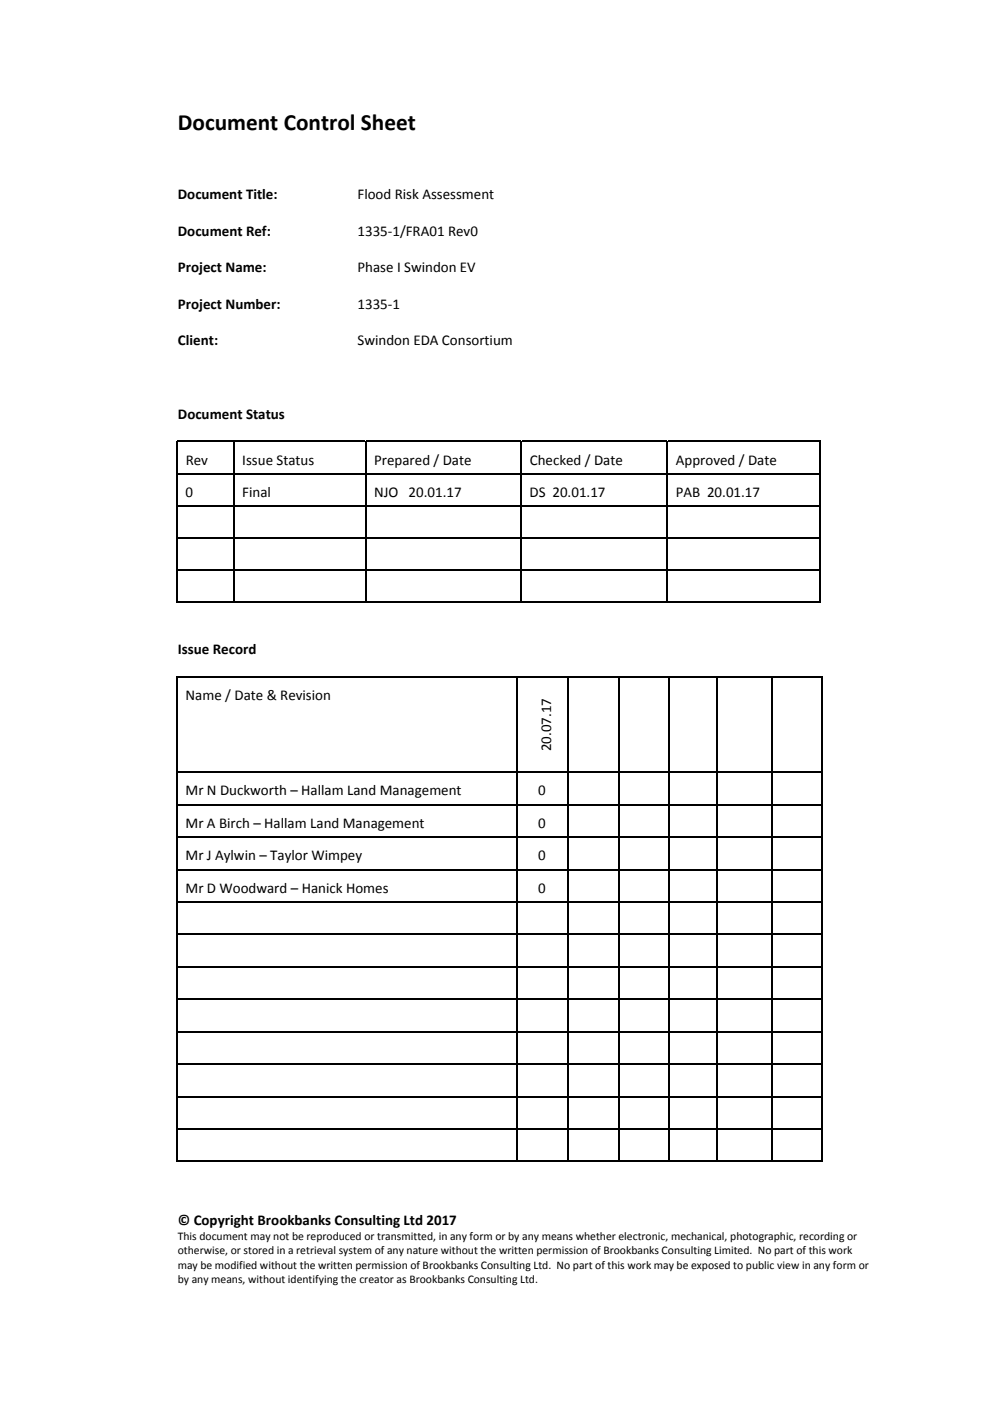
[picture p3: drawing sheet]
<svg xmlns="http://www.w3.org/2000/svg" width="210mm" height="297mm" viewBox="0 0 210 297" stroke-linecap="round" stroke-linejoin="round" font-family="sans-serif">
<defs><g id="words">
<text font-size="4.9" x="37.7" y="27.5">Document Control Sheet</text>
<g font-size="3.2">
<text x="37.7" y="42.2">Document Title:</text>
<text x="75.8" y="42.2">Flood Risk Assessment</text>
<text x="37.7" y="50">Document Ref:</text>
<text x="75.8" y="50">1335‐1/FRA01 Rev0</text>
<text x="37.7" y="57.7">Project Name:</text>
<text x="75.8" y="57.7">Phase I Swindon EV</text>
<text x="37.7" y="65.5">Project Number:</text>
<text x="75.8" y="65.5">1335‐1</text>
<text x="37.7" y="73.2">Client:</text>
<text x="75.8" y="73.2">Swindon EDA Consortium</text>
<text x="37.7" y="88.8">Document Status</text>
<text x="39.4" y="98.5">Rev</text>
<text x="51.4" y="98.5">Issue Status</text>
<text x="79.4" y="98.5">Prepared / Date</text>
<text x="112.4" y="98.5">Checked / Date</text>
<text x="143.3" y="98.5">Approved / Date</text>
<text x="39.4" y="105.3">0</text>
<text x="51.4" y="105.3">Final</text>
<text x="79.4" y="105.3">NJO 20.01.17</text>
<text x="112.3" y="105.3">DS 20.01.17</text>
<text x="143.3" y="105.3">PAB 20.01.17</text>
<text x="37.7" y="138.6">Issue Record</text>
<text x="39.4" y="148.4">Name / Date &amp; Revision</text>
<text x="116.9" y="159.3" transform="rotate(-90 116.9 159.3)">20.07.17</text>
<text x="39.4" y="168.7">Mr N Duckworth – Hallam Land Management</text>
<text x="114.2" y="168.7">0</text>
<text x="39.4" y="175.5">Mr A Birch – Hallam Land Management</text>
<text x="114.2" y="175.5">0</text>
<text x="39.4" y="182.4">Mr J Aylwin – Taylor Wimpey</text>
<text x="114.2" y="182.4">0</text>
<text x="39.4" y="189.3">Mr D Woodward – Hanick Homes</text>
<text x="114.2" y="189.3">0</text>
<text x="37.7" y="259.7">© Copyright Brookbanks Consulting Ltd 2017</text>
</g>
<g font-size="2.5">
<text x="37.7" y="262.9">This document may not be reproduced or transmitted, in any form or by any means whether electronic, mechanical, photographic, recording or</text>
<text x="37.7" y="269">may be modified without the written permission of Brookbanks Consulting Ltd. No part of this work may be exposed to public view in any form or</text>
<text x="37.7" y="265.9">otherwise, or stored in a retrieval system of any nature without the written permission of Brookbanks Consulting Limited. No part of this work</text>
<text x="37.7" y="272">by any means, without identifying the creator as Brookbanks Consulting Ltd.</text>
</g>
</g></defs>
<g fill="#000">
<path d="M37.5 93.5h.2v.2h-.2zM49.5 93.5h.2v.2h-.2zM77.5 93.5h.2v.2h-.2zM110.5 93.5h.2v.2h-.2zM141.4 93.5h.3v.2h-.3zM173.9 93.5h.2v.2h-.2zM37.5 100.3h.2v.3h-.2zM37.5 107.1h.2v.3h-.2zM37.5 113.9h.2v.3h-.2zM49.5 100.3h.2v.3h-.2zM49.5 107.1h.2v.3h-.2zM49.5 113.9h.2v.3h-.2z"/>
<path d="M77.5 100.3h.2v.3h-.2zM77.5 107.1h.2v.3h-.2zM77.5 113.9h.2v.3h-.2zM110.5 100.3h.2v.3h-.2zM110.5 107.1h.2v.3h-.2zM110.5 113.9h.2v.3h-.2zM141.4 100.3h.3v.3h-.3zM141.4 107.1h.3v.3h-.3zM141.4 113.9h.3v.3h-.3zM173.9 100.3h.2v.3h-.2zM173.9 107.1h.2v.3h-.2zM173.9 113.9h.2v.3h-.2z"/>
<path d="M37.5 120.8h.2v.2h-.2zM49.5 120.8h.2v.2h-.2zM77.5 120.8h.2v.2h-.2zM110.5 120.8h.2v.2h-.2zM141.4 120.8h.3v.2h-.3zM173.9 120.8h.2v.2h-.2zM173.9 127.6h.2v.2h-.2zM37.5 143.3h.2v.3h-.2zM109.5 143.3h.2v.3h-.2zM120.3 143.3h.2v.3h-.2zM131.1 143.3h.2v.3h-.2zM141.9 143.3h.2v.3h-.2z"/>
<path d="M151.9 143.3h.2v.3h-.2zM163.5 143.3h.3v.3h-.3zM174.3 143.3h.3v.3h-.3zM37.5 163.6h.2v.3h-.2zM37.5 170.5h.2v.3h-.2zM37.5 177.4h.2v.2h-.2zM109.5 163.6h.2v.3h-.2zM109.5 170.5h.2v.3h-.2zM109.5 177.4h.2v.2h-.2zM120.3 163.6h.2v.3h-.2zM120.3 170.5h.2v.3h-.2zM120.3 177.4h.2v.2h-.2z"/>
<path d="M131.1 163.6h.2v.3h-.2zM131.1 170.5h.2v.3h-.2zM131.1 177.4h.2v.2h-.2zM141.9 163.6h.2v.3h-.2zM141.9 170.5h.2v.3h-.2zM141.9 177.4h.2v.2h-.2zM151.9 163.6h.2v.3h-.2zM151.9 170.5h.2v.3h-.2zM151.9 177.4h.2v.2h-.2zM163.5 163.6h.3v.3h-.3zM163.5 170.5h.3v.3h-.3zM163.5 177.4h.3v.2h-.3z"/>
<path d="M174.3 163.6h.3v.3h-.3zM174.3 170.5h.3v.3h-.3zM174.3 177.4h.3v.2h-.3zM37.5 184.2h.2v.3h-.2zM37.5 191.1h.2v.3h-.2zM37.5 198h.2v.3h-.2zM109.5 184.2h.2v.3h-.2zM109.5 191.1h.2v.3h-.2zM109.5 198h.2v.3h-.2zM120.3 184.2h.2v.3h-.2zM120.3 191.1h.2v.3h-.2zM120.3 198h.2v.3h-.2z"/>
<path d="M131.1 184.2h.2v.3h-.2zM131.1 191.1h.2v.3h-.2zM131.1 198h.2v.3h-.2zM141.9 184.2h.2v.3h-.2zM141.9 191.1h.2v.3h-.2zM141.9 198h.2v.3h-.2zM151.9 184.2h.2v.3h-.2zM151.9 191.1h.2v.3h-.2zM151.9 198h.2v.3h-.2zM163.5 184.2h.3v.3h-.3zM163.5 191.1h.3v.3h-.3zM163.5 198h.3v.3h-.3z"/>
<path d="M174.3 184.2h.3v.3h-.3zM174.3 191.1h.3v.3h-.3zM174.3 198h.3v.3h-.3zM37.5 204.9h.2v.2h-.2zM37.5 211.7h.2v.3h-.2zM37.5 218.6h.2v.3h-.2zM109.5 204.9h.2v.2h-.2zM109.5 211.7h.2v.3h-.2zM109.5 218.6h.2v.3h-.2zM120.3 204.9h.2v.2h-.2zM120.3 211.7h.2v.3h-.2zM120.3 218.6h.2v.3h-.2z"/>
<path d="M131.1 204.9h.2v.2h-.2zM131.1 211.7h.2v.3h-.2zM131.1 218.6h.2v.3h-.2zM141.9 204.9h.2v.2h-.2zM141.9 211.7h.2v.3h-.2zM141.9 218.6h.2v.3h-.2zM151.9 204.9h.2v.2h-.2zM151.9 211.7h.2v.3h-.2zM151.9 218.6h.2v.3h-.2zM163.5 204.9h.3v.2h-.3zM163.5 211.7h.3v.3h-.3zM163.5 218.6h.3v.3h-.3z"/>
<path d="M174.3 204.9h.3v.2h-.3zM174.3 211.7h.3v.3h-.3zM174.3 218.6h.3v.3h-.3zM37.5 225.5h.2v.3h-.2zM37.5 232.4h.2v.2h-.2zM37.5 239.2h.2v.3h-.2zM109.5 225.5h.2v.3h-.2zM109.5 232.4h.2v.2h-.2zM109.5 239.2h.2v.3h-.2zM120.3 225.5h.2v.3h-.2zM120.3 232.4h.2v.2h-.2zM120.3 239.2h.2v.3h-.2z"/>
<path d="M131.1 225.5h.2v.3h-.2zM131.1 232.4h.2v.2h-.2zM131.1 239.2h.2v.3h-.2zM141.9 225.5h.2v.3h-.2zM141.9 232.4h.2v.2h-.2zM141.9 239.2h.2v.3h-.2zM151.9 225.5h.2v.3h-.2zM151.9 232.4h.2v.2h-.2zM151.9 239.2h.2v.3h-.2zM163.5 225.5h.3v.3h-.3zM163.5 232.4h.3v.2h-.3zM163.5 239.2h.3v.3h-.3z"/>
<path d="M174.3 225.5h.3v.3h-.3zM174.3 232.4h.3v.2h-.3zM174.3 239.2h.3v.3h-.3zM174.3 246.1h.3v.3h-.3z"/>
</g>
<g fill="none" stroke="#000" stroke-width=".25">
<path d="M37.5 93.6h12M37.6 93.7v6.6M49.6 93.7v6.6M49.7 93.6h27.8M77.6 93.7v6.6M77.7 93.6h32.8M110.6 93.7v6.6M110.7 93.6h30.7M141.6 93.7v6.6M141.7 93.6h32.2M174 93.7v6.6M37.6 100.6v6.5"/>
<path d="M37.6 107.4v6.5M37.6 114.2v6.6M37.7 100.4h11.8M37.7 107.3h11.8M37.7 114.1h11.8M49.6 100.6v6.5M49.6 107.4v6.5M49.6 114.2v6.6M49.7 100.4h27.8M49.7 107.3h27.8M49.7 114.1h27.8M77.6 100.6v6.5"/>
<path d="M77.6 107.4v6.5M77.6 114.2v6.6M77.7 100.4h32.8M77.7 107.3h32.8M77.7 114.1h32.8M110.6 100.6v6.5M110.6 107.4v6.5M110.6 114.2v6.6M110.7 100.4h30.7M110.7 107.3h30.7M110.7 114.1h30.7M141.6 100.6v6.5"/>
<path d="M141.6 107.4v6.5M141.6 114.2v6.6M141.7 100.4h32.2M141.7 107.3h32.2M141.7 114.1h32.2M174 100.6v6.5M174 107.4v6.5M174 114.2v6.6M37.5 127.7h12M37.6 121v6.8M37.7 120.9h11.8M49.6 121v6.8"/>
<path d="M49.7 120.9h27.8M49.7 127.7h27.8M77.6 121v6.8M77.7 120.9h32.8M77.7 127.7h32.8M110.6 121v6.8M110.7 120.9h30.7M110.7 127.7h30.7M141.6 121v6.8M141.7 120.9h32.2M141.7 127.7h32.2M174 121v6.8"/>
<path d="M37.5 143.5h72M37.6 143.6v20M109.6 143.6v20M109.7 143.5h10.6M120.4 143.6v20M120.5 143.5h10.6M131.2 143.6v20M131.3 143.5h10.6M142 143.6v20M142.1 143.5h9.8M152 143.6v20M152.1 143.5h11.4"/>
<path d="M163.6 143.6v20M163.8 143.5h10.5M174.4 143.6v20M37.6 163.9v6.6M37.6 170.8v6.6M37.6 177.6v6.6M37.7 163.7h71.8M37.7 170.6h71.8M37.7 177.5h71.8M109.6 163.9v6.6M109.6 170.8v6.6M109.6 177.6v6.6"/>
<path d="M109.7 163.7h10.6M109.7 170.6h10.6M109.7 177.5h10.6M120.4 163.9v6.6M120.4 170.8v6.6M120.4 177.6v6.6M120.5 163.7h10.6M120.5 170.6h10.6M120.5 177.5h10.6M131.2 163.9v6.6M131.2 170.8v6.6M131.2 177.6v6.6"/>
<path d="M131.3 163.7h10.6M131.3 170.6h10.6M131.3 177.5h10.6M142 163.9v6.6M142 170.8v6.6M142 177.6v6.6M142.1 163.7h9.8M142.1 170.6h9.8M142.1 177.5h9.8M152 163.9v6.6M152 170.8v6.6M152 177.6v6.6"/>
<path d="M152.1 163.7h11.4M152.1 170.6h11.4M152.1 177.5h11.4M163.6 163.9v6.6M163.6 170.8v6.6M163.6 177.6v6.6M163.8 163.7h10.5M163.8 170.6h10.5M163.8 177.5h10.5M174.4 163.9v6.6M174.4 170.8v6.6M174.4 177.6v6.6"/>
<path d="M37.6 184.5v6.6M37.6 191.4v6.6M37.6 198.3v6.6M37.7 184.4h71.8M37.7 191.2h71.8M37.7 198.1h71.8M109.6 184.5v6.6M109.6 191.4v6.6M109.6 198.3v6.6M109.7 184.4h10.6M109.7 191.2h10.6M109.7 198.1h10.6"/>
<path d="M120.4 184.5v6.6M120.4 191.4v6.6M120.4 198.3v6.6M120.5 184.4h10.6M120.5 191.2h10.6M120.5 198.1h10.6M131.2 184.5v6.6M131.2 191.4v6.6M131.2 198.3v6.6M131.3 184.4h10.6M131.3 191.2h10.6M131.3 198.1h10.6"/>
<path d="M142 184.5v6.6M142 191.4v6.6M142 198.3v6.6M142.1 184.4h9.8M142.1 191.2h9.8M142.1 198.1h9.8M152 184.5v6.6M152 191.4v6.6M152 198.3v6.6M152.1 184.4h11.4M152.1 191.2h11.4M152.1 198.1h11.4"/>
<path d="M163.6 184.5v6.6M163.6 191.4v6.6M163.6 198.3v6.6M163.8 184.4h10.5M163.8 191.2h10.5M163.8 198.1h10.5M174.4 184.5v6.6M174.4 191.4v6.6M174.4 198.3v6.6M37.6 205.1v6.6M37.6 212v6.6M37.6 218.9v6.6"/>
<path d="M37.7 205h71.8M37.7 211.9h71.8M37.7 218.7h71.8M109.6 205.1v6.6M109.6 212v6.6M109.6 218.9v6.6M109.7 205h10.6M109.7 211.9h10.6M109.7 218.7h10.6M120.4 205.1v6.6M120.4 212v6.6M120.4 218.9v6.6"/>
<path d="M120.5 205h10.6M120.5 211.9h10.6M120.5 218.7h10.6M131.2 205.1v6.6M131.2 212v6.6M131.2 218.9v6.6M131.3 205h10.6M131.3 211.9h10.6M131.3 218.7h10.6M142 205.1v6.6M142 212v6.6M142 218.9v6.6"/>
<path d="M142.1 205h9.8M142.1 211.9h9.8M142.1 218.7h9.8M152 205.1v6.6M152 212v6.6M152 218.9v6.6M152.1 205h11.4M152.1 211.9h11.4M152.1 218.7h11.4M163.6 205.1v6.6M163.6 212v6.6M163.6 218.9v6.6"/>
<path d="M163.8 205h10.5M163.8 211.9h10.5M163.8 218.7h10.5M174.4 205.1v6.6M174.4 212v6.6M174.4 218.9v6.6M37.6 225.8v6.6M37.6 232.6v6.6M37.6 239.5v6.9M37.7 225.6h71.8M37.7 232.5h71.8M37.7 239.4h71.8"/>
<path d="M109.6 225.8v6.6M109.6 232.6v6.6M109.6 239.5v6.9M109.7 225.6h10.6M109.7 232.5h10.6M109.7 239.4h10.6M120.4 225.8v6.6M120.4 232.6v6.6M120.4 239.5v6.9M120.5 225.6h10.6M120.5 232.5h10.6M120.5 239.4h10.6"/>
<path d="M131.2 225.8v6.6M131.2 232.6v6.6M131.2 239.5v6.9M131.3 225.6h10.6M131.3 232.5h10.6M131.3 239.4h10.6M142 225.8v6.6M142 232.6v6.6M142 239.5v6.9M142.1 225.6h9.8M142.1 232.5h9.8M142.1 239.4h9.8"/>
<path d="M152 225.8v6.6M152 232.6v6.6M152 239.5v6.9M152.1 225.6h11.4M152.1 232.5h11.4M152.1 239.4h11.4M163.6 225.8v6.6M163.6 232.6v6.6M163.6 239.5v6.9M163.8 225.6h10.5M163.8 232.5h10.5M163.8 239.4h10.5"/>
<path d="M174.4 225.8v6.6M174.4 232.6v6.6M174.4 239.5v6.9M37.5 246.3h72M109.7 246.3h10.6M120.5 246.3h10.6M131.3 246.3h10.6M142.1 246.3h9.8M152.1 246.3h11.4M163.8 246.3h10.5"/>
</g>
<use href="#words"/>
</svg>
